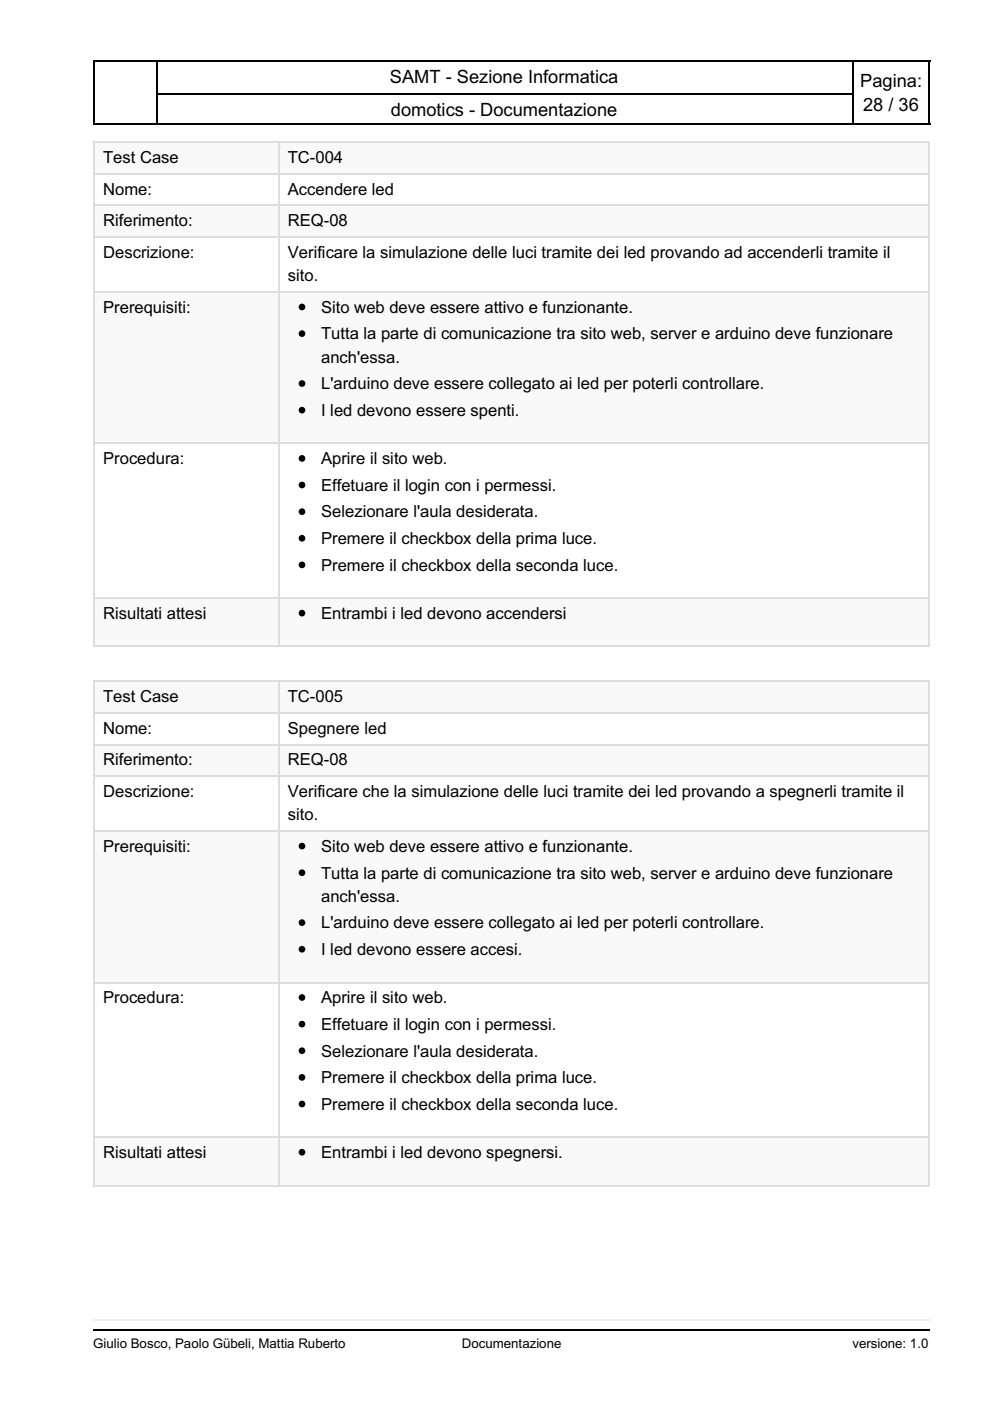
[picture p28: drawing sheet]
<svg xmlns="http://www.w3.org/2000/svg" width="210mm" height="297mm" viewBox="0 0 210 297" stroke-linecap="round" stroke-linejoin="round" font-family="sans-serif">
<defs><g id="words">
<g font-size="3.9">
<text x="82.7" y="17.6">SAMT - Sezione Informatica</text>
<text x="182.4" y="18.3">Pagina:</text>
<text x="183" y="23.6">28 / 36</text>
<text x="82.9" y="24.7">domotics - Documentazione</text>
</g>
<g font-size="3.5">
<text x="21.9" y="34.6">Test Case</text>
<text x="61" y="34.6">TC-004</text>
<text x="21.9" y="41.3">Nome:</text>
<text x="61" y="41.3">Accendere led</text>
<text x="21.9" y="48">Riferimento:</text>
<text x="61" y="48">REQ-08</text>
<text x="21.9" y="54.7">Descrizione:</text>
<text x="61" y="54.7">Verificare la simulazione delle luci tramite dei led provando ad accenderli tramite il</text>
<text x="61" y="59.6">sito.</text>
<text x="21.9" y="66.3">Prerequisiti:</text>
<text x="68.1" y="66.3">Sito web deve essere attivo e funzionante.</text>
<text x="68.1" y="72">Tutta la parte di comunicazione tra sito web, server e arduino deve funzionare</text>
<text x="68.1" y="76.9">anch'essa.</text>
<text x="68.1" y="82.5">L'arduino deve essere collegato ai led per poterli controllare.</text>
<text x="68.1" y="88.2">I led devono essere spenti.</text>
<text x="21.9" y="98.4">Procedura:</text>
<text x="68.1" y="98.4">Aprire il sito web.</text>
<text x="68.1" y="104.1">Effetuare il login con i permessi.</text>
<text x="68.1" y="109.7">Selezionare l'aula desiderata.</text>
<text x="68.1" y="115.4">Premere il checkbox della prima luce.</text>
<text x="68.1" y="121">Premere il checkbox della seconda luce.</text>
<text x="21.9" y="131.2">Risultati attesi</text>
<text x="68.1" y="131.2">Entrambi i led devono accendersi</text>
<text x="21.9" y="148.9">Test Case</text>
<text x="61" y="148.9">TC-005</text>
<text x="21.9" y="155.6">Nome:</text>
<text x="61" y="155.6">Spegnere led</text>
<text x="21.9" y="162.3">Riferimento:</text>
<text x="61" y="162.3">REQ-08</text>
<text x="21.9" y="169">Descrizione:</text>
<text x="61" y="169">Verificare che la simulazione delle luci tramite dei led provando a spegnerli tramite il</text>
<text x="61" y="173.9">sito.</text>
<text x="21.9" y="180.6">Prerequisiti:</text>
<text x="68.1" y="180.6">Sito web deve essere attivo e funzionante.</text>
<text x="68.1" y="186.3">Tutta la parte di comunicazione tra sito web, server e arduino deve funzionare</text>
<text x="68.1" y="191.2">anch'essa.</text>
<text x="68.1" y="196.8">L'arduino deve essere collegato ai led per poterli controllare.</text>
<text x="68.1" y="202.5">I led devono essere accesi.</text>
<text x="21.9" y="212.7">Procedura:</text>
<text x="68.1" y="212.7">Aprire il sito web.</text>
<text x="68.1" y="218.4">Effetuare il login con i permessi.</text>
<text x="68.1" y="224">Selezionare l'aula desiderata.</text>
<text x="68.1" y="229.7">Premere il checkbox della prima luce.</text>
<text x="68.1" y="235.3">Premere il checkbox della seconda luce.</text>
<text x="21.9" y="245.5">Risultati attesi</text>
<text x="68.1" y="245.5">Entrambi i led devono spegnersi.</text>
</g>
<g font-size="2.8">
<text x="19.8" y="285.7">Giulio Bosco, Paolo Gübeli, Mattia Ruberto</text>
<text x="97.9" y="285.7">Documentazione</text>
<text x="180.7" y="285.7">versione: 1.0</text>
</g>
</g></defs>
<path d="M19.8 12.9h177.4M19.8 19.9h177.4M19.8 26.3h177.4" fill="none" stroke="#000" stroke-width=".35"/>
<path d="M19.8 12.7h13.7v13.8h-13.7z" fill="#fff"/>
<path d="M19.8 12.9h13.7M19.9 12.7v13.8M33.3 12.7v13.8M19.8 26.3h13.7" fill="none" stroke="#000" stroke-width=".35"/>
<path d="M180.6 12.7h16.6v13.8h-16.6z" fill="#fff"/>
<path d="M180.6 12.9h16.6M180.8 12.7v13.8M197 12.7v13.8M180.6 26.3h16.6" fill="none" stroke="#000" stroke-width=".35"/>
<g fill="#fff">
<path d="M9.9 276.9h190.1v10.3h-190.1z"/>
<path d="M16.2 279.8h181v4.5h-181z"/>
</g>
<path d="M19.8 279.9h177.4" fill="none" stroke="#eee" stroke-width=".35"/>
<path d="M19.8 282h177.4" fill="none" stroke="#000" stroke-width=".35"/>
<g fill="#fff">
<path d="M9.9 30h190.1v246.9h-190.1z"/>
<path d="M16.2 29.9h181v247.1h-181z"/>
<path d="M19.8 30h177.4v107.2h-177.4z"/>
</g>
<g fill="#f9f9f9">
<path d="M19.8 30h39.1v6.7h-39.1z"/>
<path d="M58.9 30h137.9v6.7h-137.9z"/>
<path d="M19.8 43.4h39.1v6.7h-39.1z"/>
<path d="M58.9 43.4h137.9v6.7h-137.9z"/>
<path d="M19.8 61.7h39.1v32.1h-39.1z"/>
<path d="M58.9 61.7h137.9v32.1h-137.9z"/>
<path d="M19.8 126.6h39.1v10.3h-39.1z"/>
<path d="M58.9 126.6h137.9v10.3h-137.9z"/>
</g>
<path d="M19.8 36.9h177.4M19.8 30.2h177.4M19.9 30v107.2M59.1 30v107.2M197 30v107.2M19.8 50.3h177.4M19.8 43.6h177.4M19.8 61.9h177.4M19.8 94h177.4M19.8 126.8h177.4M19.8 137.1h177.4" fill="none" stroke="#ddd" stroke-width=".35"/>
<path d="M19.8 144.3h177.4v107.2h-177.4z" fill="#fff"/>
<g fill="#f9f9f9">
<path d="M19.8 144.3h39.1v6.7h-39.1z"/>
<path d="M58.9 144.3h137.9v6.7h-137.9z"/>
<path d="M19.8 157.7h39.1v6.7h-39.1z"/>
<path d="M58.9 157.7h137.9v6.7h-137.9z"/>
<path d="M19.8 176h39.1v32.1h-39.1z"/>
<path d="M58.9 176h137.9v32.1h-137.9z"/>
<path d="M19.8 240.9h39.1v10.3h-39.1z"/>
<path d="M58.9 240.9h137.9v10.3h-137.9z"/>
</g>
<path d="M19.8 157.9h177.4M19.8 151.2h177.4M19.8 144.5h177.4M19.9 144.3v107.2M59.1 144.3v107.2M197 144.3v107.2M19.8 176.2h177.4M19.8 164.6h177.4M19.8 208.3h177.4M19.8 241.1h177.4M19.8 251.4h177.4" fill="none" stroke="#ddd" stroke-width=".35"/>
<g fill="#000" stroke="#000" stroke-width=".35">
<circle cx="64" cy="65.1" r=".53"/>
<circle cx="64" cy="70.7" r=".53"/>
<circle cx="64" cy="97.2" r=".53"/>
<circle cx="64" cy="81.3" r=".53"/>
<circle cx="64" cy="87" r=".53"/>
<circle cx="64" cy="102.8" r=".53"/>
<circle cx="64" cy="119.8" r=".53"/>
<circle cx="64" cy="108.5" r=".53"/>
<circle cx="64" cy="114.1" r=".53"/>
<circle cx="64" cy="130" r=".53"/>
<circle cx="64" cy="179.4" r=".53"/>
<circle cx="64" cy="185" r=".53"/>
<circle cx="64" cy="195.6" r=".53"/>
<circle cx="64" cy="211.5" r=".53"/>
<circle cx="64" cy="201.3" r=".53"/>
<circle cx="64" cy="217.1" r=".53"/>
<circle cx="64" cy="234.1" r=".53"/>
<circle cx="64" cy="228.4" r=".53"/>
<circle cx="64" cy="222.8" r=".53"/>
<circle cx="64" cy="244.3" r=".53"/>
</g>
<use href="#words"/>
</svg>
